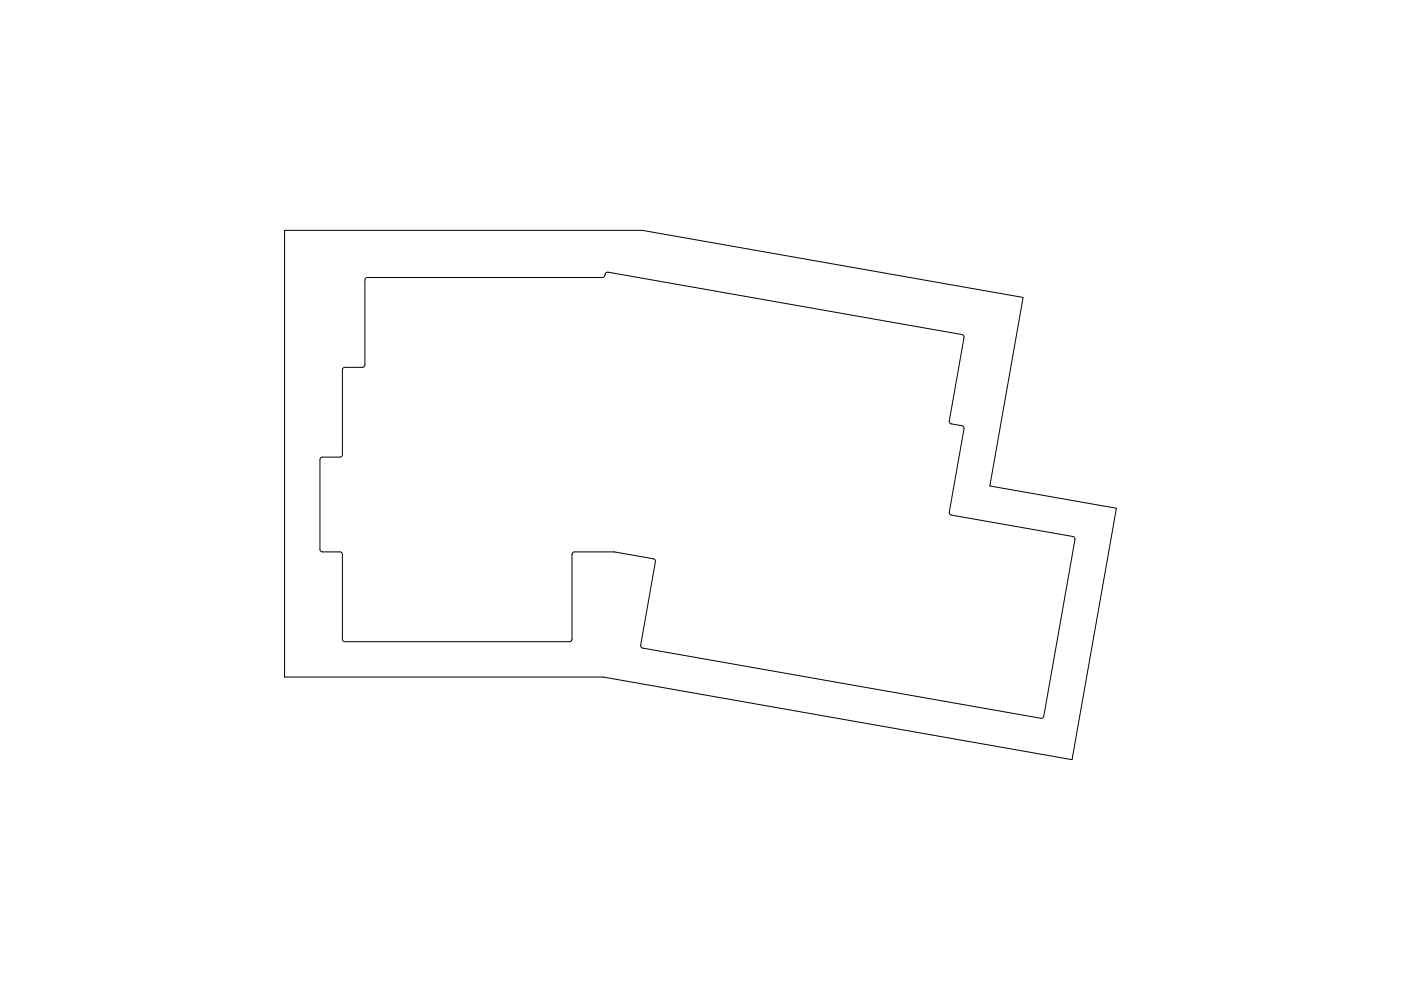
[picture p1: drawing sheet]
<svg xmlns="http://www.w3.org/2000/svg" width="297mm" height="210mm" viewBox="0 0 297 210" stroke-linecap="round" stroke-linejoin="round" font-family="sans-serif">
<path d="M60.3 48.8h75.9l80.7 14.3-7 39.9 26.8 4.8-9.4 53.3-99.4-17.5h-67.6zM77.5 59l.4-.2h49.8l.5-.2 .3-.8 .4-.1 75.3 13.3 .2 .5-3.1 17.9 .3 .4 2.5 .5 .3 .5-3.1 17.8v.3l.4 .3 25.8 4.6 .4 .4-6.7 37.9-.5 .2-84.5-14.9-.3-.2-.1-.4 3.2-17.9-.5-.4-8.3-1.5h-8.4l-.5 .3v18.2l-.4 .5h-48.1l-.2-.5v-18.1l-.5-.4h-3.8l-.5-.4v-19.2l.5-.5h3.8l.5-.4v-18.2l.4-.4h3.9l.4-.4 .1-18.1z" fill="none" stroke="#000" stroke-width=".21"/>
</svg>
